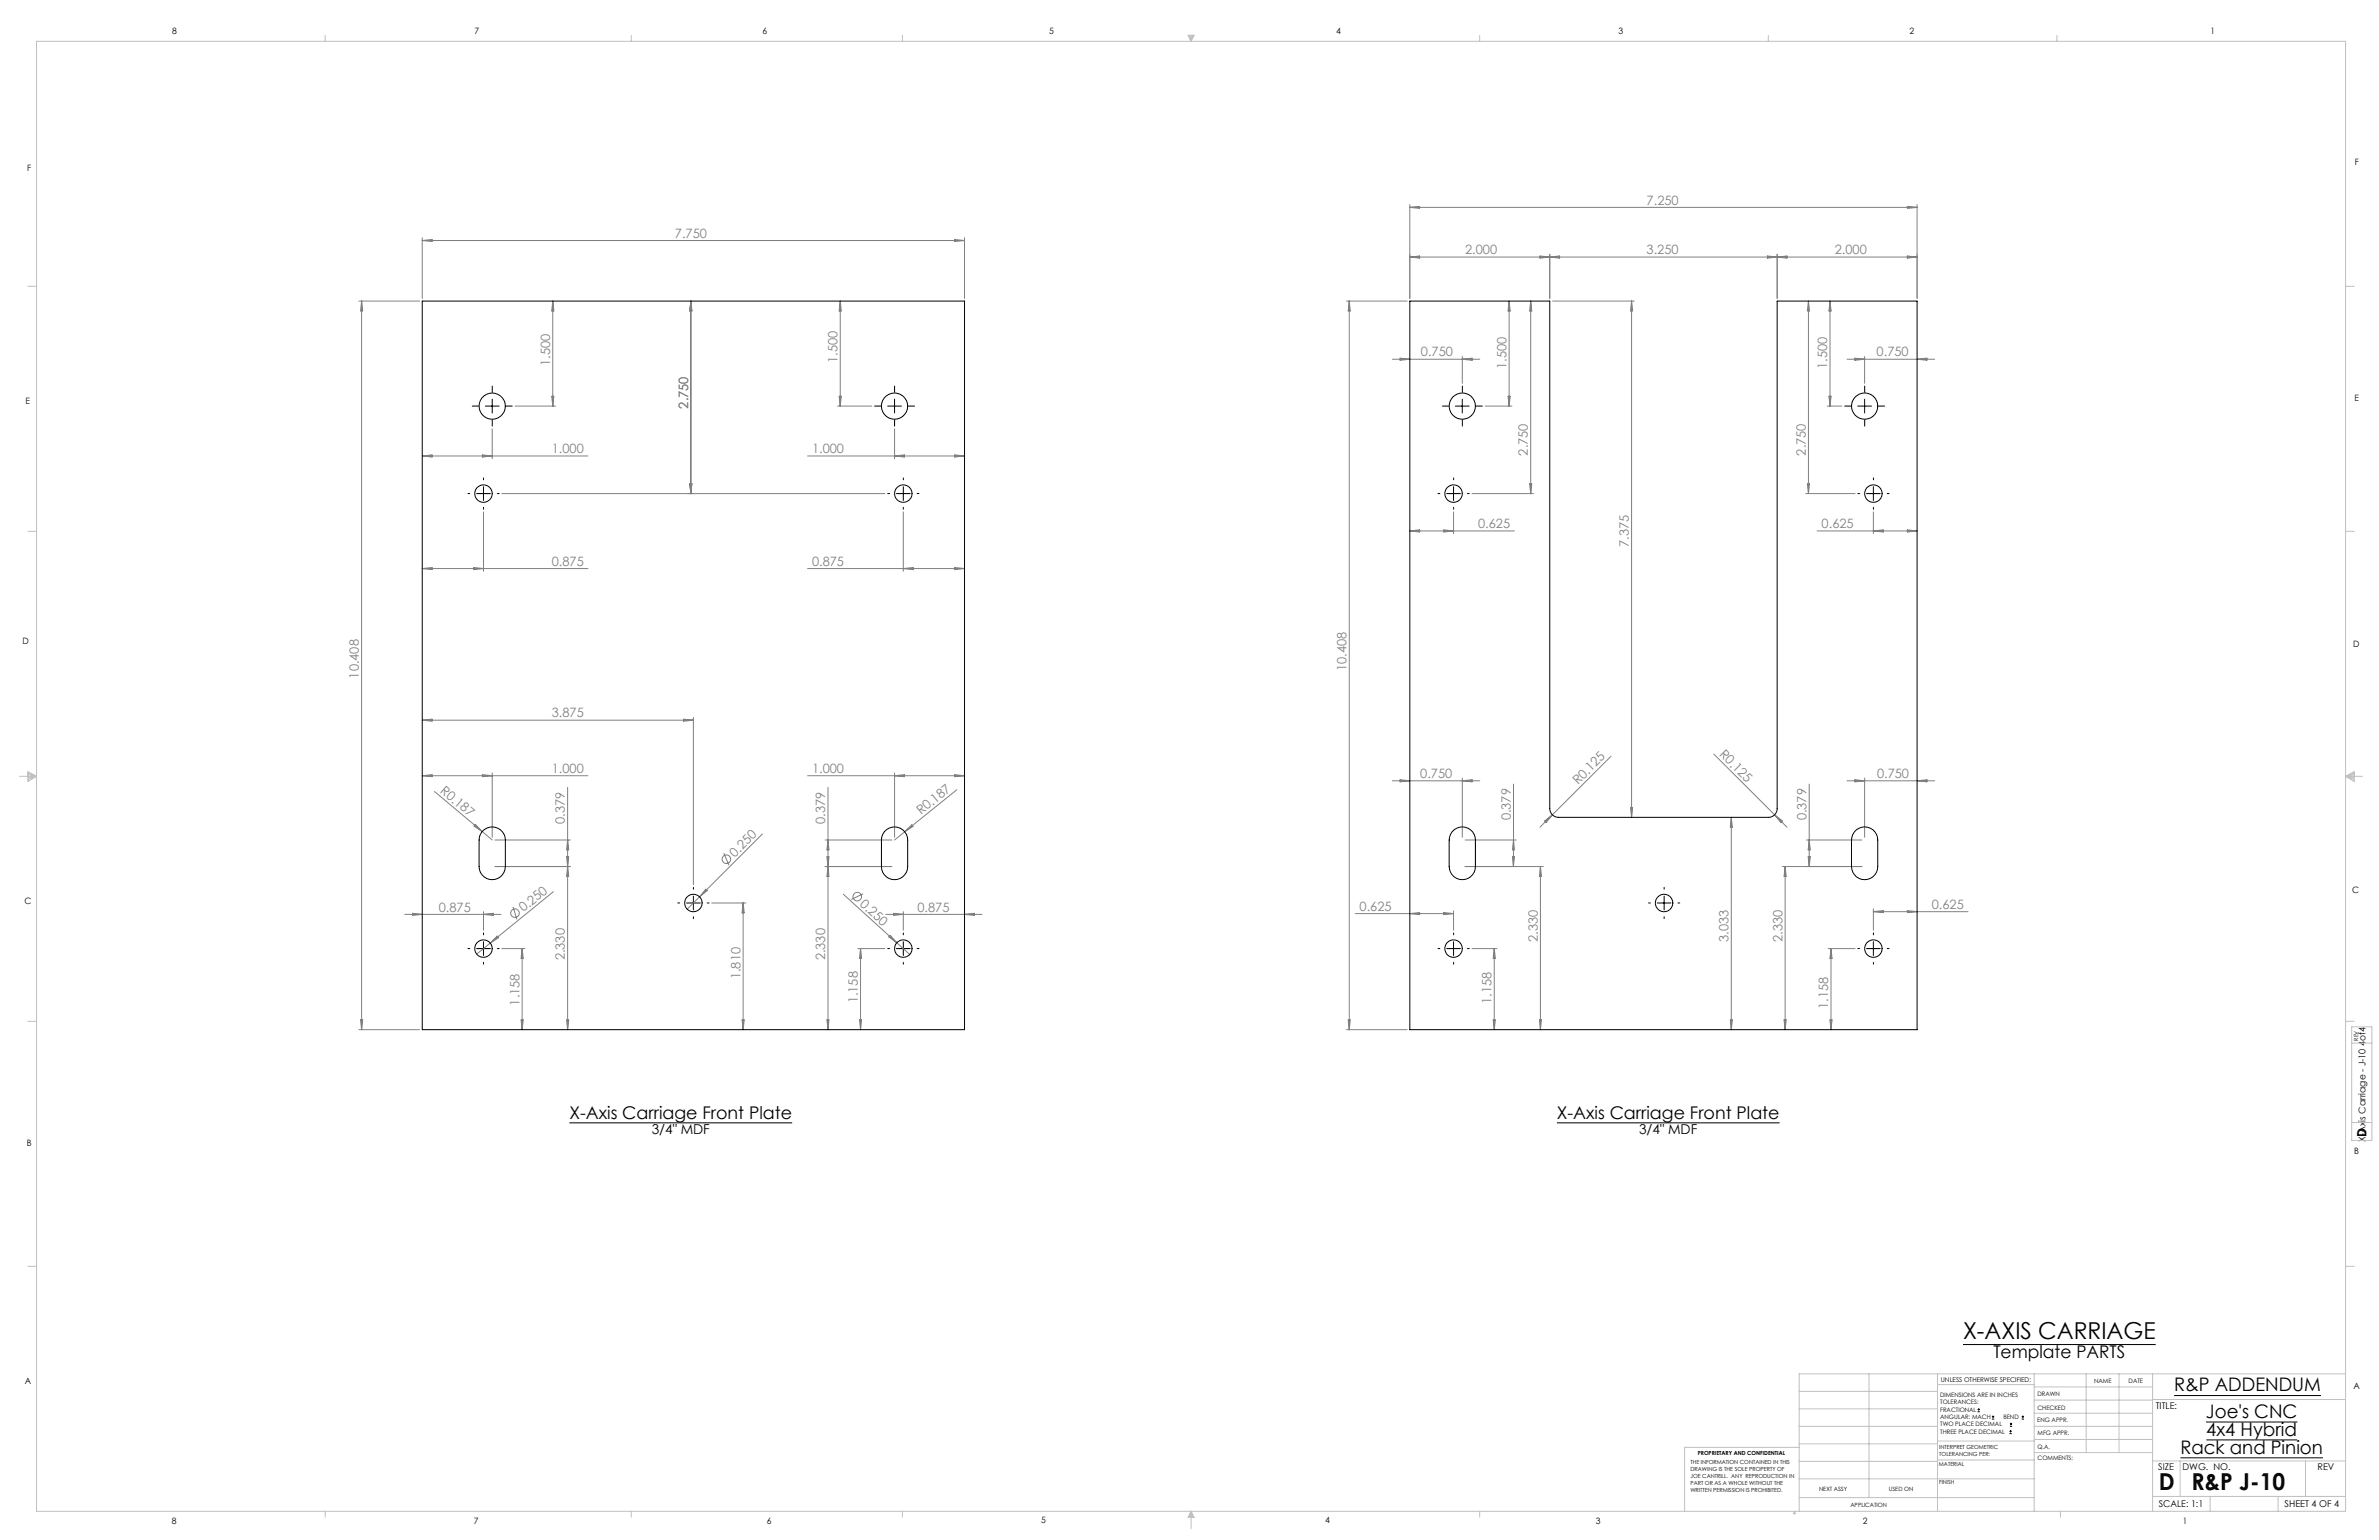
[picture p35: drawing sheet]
<svg xmlns="http://www.w3.org/2000/svg" width="864mm" height="559mm" viewBox="0 0 864 559" stroke-linecap="round" stroke-linejoin="round" font-family="sans-serif">
<defs><g id="words">
<g font-size="8.5">
<text x="712.6" y="486">X-AXIS CARRIAGE</text>
<text x="783.7" y="540.7">D</text>
<text x="795.6" y="540.7">R&amp;P J-10</text>
</g>
<g font-size="6.8">
<text x="789.2" y="504.9">R&amp;P ADDENDUM</text>
<text x="800.8" y="514.5">Joe's CNC</text>
<text x="800.9" y="521">4x4 Hybrid</text>
<text x="791.5" y="527.5">Rack and Pinion</text>
</g>
<g font-size="6.3">
<text x="206.7" y="406.1">X-Axis Carriage Front Plate</text>
<text x="565.2" y="406.1">X-Axis Carriage Front Plate</text>
<text x="723.6" y="492.9">Template PARTS</text>
</g>
<g font-size="4.9">
<text x="236.6" y="411.3">3/4&quot; MDF</text>
<text x="595" y="411.3">3/4&quot; MDF</text>
</g>
<g font-size="4.7" fill="#808080">
<text x="597.8" y="74.2">7.250</text>
<text x="245" y="86.2">7.750</text>
<text x="531.9" y="92.2">2.000</text>
<text x="597.7" y="92.2">3.250</text>
<text x="666" y="92.2">2.000</text>
<text x="304" y="131.7" transform="rotate(-90 304 131.7)">1.500</text>
<text x="515.8" y="129.3">0.750</text>
<text x="681.2" y="129.3">0.750</text>
<text x="199.7" y="132.8" transform="rotate(-90 199.7 132.8)">1.500</text>
<text x="546.8" y="133.8" transform="rotate(-90 546.8 133.8)">1.500</text>
<text x="663.3" y="133.8" transform="rotate(-90 663.3 133.8)">1.500</text>
<text x="249.8" y="148.2" transform="rotate(-90 249.8 148.2)">2.750</text>
<text x="200.3" y="164.4">1.000</text>
<text x="294.8" y="164.4">1.000</text>
<text x="554.7" y="165.3" transform="rotate(-90 554.7 165.3)">2.750</text>
<text x="655.5" y="165.3" transform="rotate(-90 655.5 165.3)">2.750</text>
<text x="536.6" y="191.6">0.625</text>
<text x="661.3" y="191.6">0.625</text>
<text x="591.3" y="198.4" transform="rotate(-90 591.3 198.4)">7.375</text>
<text x="200.3" y="205.3">0.875</text>
<text x="294.8" y="205.3">0.875</text>
<text x="488.8" y="243.5" transform="rotate(-90 488.8 243.5)">10.408</text>
<text x="130.3" y="246.2" transform="rotate(-90 130.3 246.2)">10.408</text>
<text x="200.3" y="260.3">3.875</text>
<text x="624" y="274" transform="rotate(45 624 274)">R0.125</text>
<text x="200.3" y="280.4">1.000</text>
<text x="294.8" y="280.4">1.000</text>
<text x="159.6" y="287.4" transform="rotate(40 159.6 287.4)">R0.187</text>
<text x="515.6" y="282.3">0.750</text>
<text x="572.8" y="284.9" transform="rotate(-45 572.8 284.9)">R0.125</text>
<text x="681.4" y="282.3">0.750</text>
<text x="205.1" y="298.9" transform="rotate(-90 205.1 298.9)">0.379</text>
<text x="299.6" y="298.9" transform="rotate(-90 299.6 298.9)">0.379</text>
<text x="334.3" y="295.8" transform="rotate(-39 334.3 295.8)">R0.187</text>
<text x="548.4" y="297.7" transform="rotate(-90 548.4 297.7)">0.379</text>
<text x="655.8" y="297.7" transform="rotate(-90 655.8 297.7)">0.379</text>
<text x="266.7" y="311.2" transform="rotate(-45 266.7 311.2)">0.250</text>
<text x="311.9" y="328.3" transform="rotate(42 311.9 328.3)">0.250</text>
<text x="701.3" y="329.8">0.625</text>
<text x="159.3" y="330.8">0.875</text>
<text x="190" y="331.1" transform="rotate(-39 190 331.1)">0.250</text>
<text x="333.1" y="330.8">0.875</text>
<text x="493.6" y="330.5">0.625</text>
<text x="558.2" y="341.7" transform="rotate(-90 558.2 341.7)">2.330</text>
<text x="627.5" y="341.7" transform="rotate(-90 627.5 341.7)">3.033</text>
<text x="647" y="341.7" transform="rotate(-90 647 341.7)">2.330</text>
<text x="205.1" y="348.5" transform="rotate(-90 205.1 348.5)">2.330</text>
<text x="299.6" y="348.5" transform="rotate(-90 299.6 348.5)">2.330</text>
<text x="268.8" y="355.3" transform="rotate(-90 268.8 355.3)">1.810</text>
<text x="188.6" y="364.9" transform="rotate(-90 188.6 364.9)">1.158</text>
<text x="311.4" y="364.1" transform="rotate(-90 311.4 364.1)">1.158</text>
<text x="541.4" y="364.3" transform="rotate(-90 541.4 364.3)">1.158</text>
<text x="663.7" y="366.1" transform="rotate(-90 663.7 366.1)">1.158</text>
</g>
<text font-size="4.7" x="859" y="412.4" transform="rotate(-90 859 412.4)">D</text>
<g font-size="3.4">
<text x="858.7" y="414.2" transform="rotate(-90 858.7 414.2)">X-Axis Carriage - J-10 4of4</text>
<text x="782.6" y="511.2">TITLE:</text>
<text x="783.5" y="533.3">SIZE</text>
<text x="792.3" y="533.3">DWG. NO.</text>
<text x="841.3" y="533.4">REV</text>
<text x="783.6" y="546.8">SCALE: 1:1</text>
<text x="829.3" y="546.8">SHEET 4 OF 4</text>
</g>
<g font-size="3.2">
<text x="62.5" y="12.4">8</text>
<text x="172.3" y="12.3">7</text>
<text x="276.8" y="12.4">6</text>
<text x="380.9" y="12.4">5</text>
<text x="485" y="12.3">4</text>
<text x="587.5" y="12.4">3</text>
<text x="693.2" y="12.4">2</text>
<text x="802.4" y="12.4">1</text>
<text x="854.9" y="59.8">F</text>
<text x="9.9" y="62">F</text>
<text x="9.3" y="146.5">E</text>
<text x="854.7" y="145.5">E</text>
<text x="8.2" y="233.6">D</text>
<text x="854.3" y="234.9">D</text>
<text x="8.9" y="328.1">C</text>
<text x="853.9" y="324.1">C</text>
<text x="9.7" y="415.8">B</text>
<text x="854.6" y="418.6">B</text>
<text x="9" y="502">A</text>
<text x="854.3" y="503.9">A</text>
<text x="62.3" y="552.9">8</text>
<text x="172" y="552.9">7</text>
<text x="278.3" y="552.9">6</text>
<text x="377.9" y="552.8">5</text>
<text x="481" y="552.8">4</text>
<text x="579.3" y="552.8">3</text>
<text x="676.2" y="552.9">2</text>
<text x="792.4" y="552.8">1</text>
</g>
<text font-size="2.4" x="704.5" y="501.3">UNLESS OTHERWISE SPECIFIED:</text>
<g font-size="2.2">
<text x="760.2" y="501.8">NAME</text>
<text x="772.7" y="501.8">DATE</text>
<text x="704.3" y="506.9">DIMENSIONS ARE IN INCHES</text>
<text x="704.3" y="509.6">TOLERANCES:</text>
<text x="739.6" y="506.6">DRAWN</text>
<text x="704.3" y="512.2">FRACTIONAL</text>
<text x="704.3" y="514.9">ANGULAR: MACH</text>
<text x="727.2" y="514.9">BEND</text>
<text x="739.6" y="511.5">CHECKED</text>
<text x="704.3" y="517.5">TWO PLACE DECIMAL</text>
<text x="704.3" y="520.2">THREE PLACE DECIMAL</text>
<text x="739.6" y="516.1">ENG APPR.</text>
<text x="739.7" y="520.9">MFG APPR.</text>
<text x="739.6" y="525.6">Q.A.</text>
<text x="739.7" y="529.8">COMMENTS:</text>
</g>
<g font-size="2.1">
<text x="660.3" y="540.9">NEXT ASSY</text>
<text x="685.6" y="540.9">USED ON</text>
<text x="671.7" y="546.7">APPLICATION</text>
</g>
<g font-size="2">
<text x="856" y="377.7" transform="rotate(-90 856 377.7)">REV</text>
<text x="704" y="525.8">INTERPRET GEOMETRIC</text>
<text x="613.6" y="531.3">THE INFORMATION CONTAINED IN THIS</text>
<text x="613.6" y="533.9">DRAWING IS THE SOLE PROPERTY OF</text>
<text x="616.3" y="528.1">PROPRIETARY AND CONFIDENTIAL</text>
<text x="703.9" y="531.8">MATERIAL</text>
<text x="704" y="528.3">TOLERANCING PER:</text>
<text x="613.6" y="536.4">JOE CANTRILL. ANY REPRODUCTION IN</text>
<text x="613.6" y="538.9">PART OR AS A WHOLE WITHOUT THE</text>
<text x="703.9" y="538.7">FINISH</text>
<text x="613.6" y="541.4">WRITTEN PERMISSION IS PROHIBITED.</text>
</g>
</g></defs>
<g fill="none" stroke="#808080" stroke-width=".36">
<path d="M511.8 74.3v34M511.8 75.2l3.5-.3v.7zM511.8 75.2h184.1M692.4 74.9l3.5 .3-3.5 .4zM695.9 74.3v34M153.3 86.3v22M153.3 87.3h196.8M153.3 87.3l3.5-.4v.7zM346.6 86.9l3.5 .4-3.5 .3zM350.1 86.3v22M511.8 93.3h184.1M511.8 93.3l3.5-.4v.8z"/>
<path d="M559 92.9l7.1 .8v-.8l-7.1 .8zM562.6 92.3v16M641.6 92.9l7.1 .8v-.8l-7.1 .8zM645.1 92.3v16M692.4 92.9l3.5 .4-3.5 .4zM130.3 109.3h22M131.3 109.3l.4 3.5h-.8zM131.3 109.3v264.3M200.7 109.3v38.1M200.7 109.3l.3 3.5h-.7zM250.8 109.3l.3 3.5h-.7zM250.8 109.3v69.8"/>
<path d="M305 109.3l.4 3.5h-.8zM305 109.3v38.1M488.8 109.3h22M489.8 109.3l.3 3.5h-.7zM489.8 109.3v264.3M547.8 109.3l.4 3.5h-.8zM547.8 109.3v38.1M555.7 109.3l.3 3.5h-.7zM555.7 109.3v69.8M563.6 109.3h29.7M592.3 109.3l.4 3.5h-.8zM592.3 109.3v187.3"/>
<path d="M656.5 109.3l.4 3.5h-.8zM656.5 109.3v69.8M664.3 109.3l.4 3.5h-.8zM664.3 109.3v38.1M505.4 130.4h31.8M508.2 130l3.6 .4-3.6 .3zM530.8 129.4v9.7M530.8 130.4l3.6-.4v.7zM670.5 130.4h31.8M673.3 130l3.6 .4-3.6 .3zM676.9 129.4v9.7M695.9 130.4l3.6-.4v.7z"/>
<path d="M178.7 155.6v10.8M186.9 147.4h14.7M200.3 143.8h.7l-.3 3.6zM304 147.4h12.5M304.6 143.8h.8l-.4 3.6zM324.7 155.6v10.8M539.1 147.4h9.8M547.4 143.8h.8l-.4 3.6zM663.3 147.4h5.3M663.9 143.8h.8l-.4 3.6zM153.3 165.5l3.5-.4v.7zM153.3 165.5h60.1"/>
<path d="M175.1 165.1l3.6 .4-3.6 .3zM182.2 179.1h139M250.4 175.5h.7l-.3 3.6zM293.2 165.5h56.9M324.7 165.5l3.6-.4v.7zM346.6 165.1l3.5 .4-3.5 .3zM534.4 179.1h22.2M555.3 175.5h.7l-.3 3.6zM655.5 179.1h17.9M656.1 175.5h.8l-.4 3.6zM175.5 185.8v21.5M327.9 185.8v21.5"/>
<path d="M511.8 192.7l3.5-.4v.7zM511.8 192.7h37.9M524.1 192.3l3.5 .4-3.5 .3zM527.6 185.8v7.8M659.7 192.7h36.2M680 185.8v7.8M680 192.7l3.6-.4v.7zM692.4 192.3l3.5 .4-3.5 .3zM153.3 206.3l3.5-.4v.8zM153.3 206.3h60.1M171.9 205.9l3.6 .4-3.6 .4zM293.2 206.3h56.9"/>
<path d="M327.9 206.3l3.6-.4v.8zM346.6 205.9l3.5 .4-3.5 .4zM153.3 261.3l3.5-.4v.8zM153.3 261.3h98.4M248.1 260.9l3.6 .4-3.6 .4zM251.7 260.3v60.7M584.8 274.4l-21.3 21.3M622.1 273.6l22.1 22.1M153.3 281.5l3.5-.4v.7zM153.3 281.5h60.1M157.7 287.2l17.3 14.5M172.5 299.2l2.5 2.5-2.9-1.9z"/>
<path d="M175.1 281.1l3.6 .4-3.6 .3zM178.7 280.5v23.3M206.1 285.7v87.9M293.2 281.5h56.9M300.6 285.7v87.9M324.7 280.5v23.3M324.7 281.5l3.6-.4v.7zM346.6 281.1l3.5 .4-3.5 .3zM347.3 286.6l-18.9 15.2M505.4 283.3h31.8M508.2 282.9l3.6 .4-3.6 .4zM530.8 282.3v21.5"/>
<path d="M530.8 283.3l3.6-.4v.8zM549.4 284.5v20.3M560.7 297.9l2.8-2.2-2.2 2.7zM563.5 295.7l-4.5 4.4M591.9 293h.8l-.4 3.6zM628.5 296.6v77M628.5 296.6l.4 3.5h-.8zM644.2 295.7l4.5 4.4M644.2 295.7l2.8 2.2-.5 .5zM656.8 284.5v29.9M670.5 283.3h31.8M673.3 282.9l3.6 .4-3.6 .4z"/>
<path d="M676.9 282.3v21.5M695.9 283.3l3.6-.4v.8zM175 301.7l3.7 3.1M179.7 314.4h27.4M179.7 304.8h27.3M205.7 310.9h.7l-.7 7.1h.7zM206.1 304.8l.3 3.6h-.7zM262.7 309.6l1.9 4.4M276.8 302.6l-27.4 27.3M299.5 314.4h24.2M299.5 304.8h24.2M300.2 310.9h.7l-.3 3.5z"/>
<path d="M300.6 314.4l.3 3.6h-.7zM300.6 304.8l.3 3.6h-.7zM328.4 301.8l-3.7 3M328.4 301.8l2.6-2.5 .4 .6zM531.8 304.8h18.6M549 310.9h.8l-.4 3.5zM549.4 304.8l.4 3.6h-.8zM549.4 304.8v9.6M559.2 314.4l.4 3.6h-.8zM559.2 314.4v59.2M560.2 314.4h-28.4M647 314.4h28.9"/>
<path d="M648 314.4l.4 3.6h-.8zM648 314.4v59.2M655.8 304.8h20.1M656.4 310.9h.8l-.4 3.5zM656.8 304.8l.4 3.6h-.8zM146.9 331.8h35M149.7 331.4l3.6 .4-3.6 .4zM175.5 330.8v6.7M175.5 331.8l3.6-.4v.8zM180.5 339.7l.5 .6-3 1.9zM186.2 329.1l1.4 4.5M200.9 323.6l-27.9 22.6"/>
<path d="M256.2 322.7l.5 .5-2.7 2.2zM258.4 327.7h12.4M269.8 327.7v45.9M269.8 327.7l.4 3.5h-.8zM306.2 324.5l24.1 21.9M313.3 324.3l-4.3 2.1M321.6 331.8h34.9M323.2 339.4l2.3 2.7-2.8-2.1zM324.3 331.4l3.6 .4-3.6 .4zM327.9 330.8v6.7M350.1 331.8l3.6-.4v.8zM491.9 331.5h35.7"/>
<path d="M511.8 331.5l3.5-.4v.8zM524.1 331.1l3.5 .4-3.5 .4zM527.6 330.5v7M680 329.8v7.7M680 330.8h34.4M680 330.8l3.6-.4v.8zM692.4 330.4l3.5 .4-3.5 .4zM182.2 344.2h8.4M189.5 344.2v29.4M189.5 344.2l.4 3.6h-.7zM311.4 344.2h9.8M312.4 344.2l.4 3.6h-.8z"/>
<path d="M312.4 344.2v29.4M534.4 344.2h9M542.4 344.2l.4 3.6h-.8zM542.4 344.2v29.4M663.6 344.2h9.8M664.7 344.2l.4 3.6h-.8zM664.7 344.2v29.4M130.3 373.6h22M130.9 370.1h.8l-.4 3.5zM189.2 370.1h.7l-.4 3.5zM205.7 370.1h.7l-.3 3.5zM269.4 370.1h.8l-.4 3.5z"/>
<path d="M300.2 370.1h.7l-.3 3.5zM312 370.1h.8l-.4 3.5zM488.8 373.6h22M489.4 370.1h.7l-.3 3.5zM542 370.1h.8l-.4 3.5zM558.8 370.1h.8l-.4 3.5zM628.1 370.1h.8l-.4 3.5zM647.6 370.1h.8l-.4 3.5zM664.3 370.1h.8l-.4 3.5z"/>
<circle cx="263.7" cy="311.8" r="1.56"/>
<circle cx="186.9" cy="331.3" r="1.54"/>
<circle cx="311.2" cy="325.4" r="1.56"/>
</g>
<g fill="none" stroke="#000" stroke-width=".36">
<path d="M153.3 109.3h196.8v264.3h-196.8zM511.8 109.3h50.8v184.1a3.2 3.2 0 0 0 3.1 3.2h76.2a3.1 3.1 0 0 0 3.2-3.2v-184.1h50.8v264.3h-184.1zM176.2 147.4h5M178.7 144.9v5M322.2 147.4h5M324.7 144.9v5M528.3 147.4h5M530.8 144.9v5M674.4 147.4h5M676.9 144.9v5M173 179.1h5M175.5 176.6v5"/>
<path d="M325.4 179.1h5M327.9 176.6v5M525.1 179.1h5.1M527.6 176.6v5M677.5 179.1h5.1M680 176.6v5M174.9 301.8a4.8 4.8 0 0 1 5.3-1.5 4.8 4.8 0 0 1 3.2 4.5v9.6a4.8 4.8 0 0 1-4.7 4.8 4.8 4.8 0 0 1-4.8-4.8v-9.6l.1-1.1zM321 301.8a4.8 4.8 0 0 1 5.3-1.5 4.8 4.8 0 0 1 3.2 4.5v9.6a4.8 4.8 0 0 1-4.8 4.8 4.8 4.8 0 0 1-4.7-4.8v-9.6l.1-1.1zM527.9 301.1a4.8 4.8 0 0 1 5-.6 4.8 4.8 0 0 1 2.7 4.3v9.6a4.8 4.8 0 0 1-4.8 4.8 4.8 4.8 0 0 1-4.7-4.8v-9.6a4.9 4.9 0 0 1 1.8-3.7zM673.2 301.8a4.8 4.8 0 0 1 5.3-1.5 4.8 4.8 0 0 1 3.1 4.5v9.6a4.8 4.8 0 0 1-4.7 4.8 4.8 4.8 0 0 1-4.8-4.8v-9.6l.2-1.1zM249.2 327.7h5M251.7 325.2v5"/>
<path d="M601.6 327.7h5M604.1 325.2v5M173 344.2h5M175.5 341.7v5M325.4 344.2h5M327.9 341.7v5M525.1 344.2h5.1M527.6 341.7v5M677.5 344.2h5.1M680 341.7v5M206.7 407.4h80.9M565.2 407.4h80.8"/>
<path d="M712.6 487.9h70M717.9 512.3h.8M717.9 511.4h.8M718.3 511v.8M723.1 514.9h.8M723.1 514.1h.8M723.5 513.6v.9M729.4 519.4h.9M729.6 517.6h.8M729.6 516.7h.8M729.9 518.9v.9M730 516.3v.8"/>
<path d="M733.9 514.9h.8M733.9 514.1h.8M734.3 513.6v.9M789.2 506.4h53.3M800.8 516h33.2M729.4 520.2h.9M791.5 529h51.8M800.9 522.5h33"/>
<circle cx="178.7" cy="147.4" r="4.8"/>
<circle cx="324.7" cy="147.4" r="4.8"/>
<circle cx="530.8" cy="147.4" r="4.8"/>
<circle cx="676.9" cy="147.4" r="4.8"/>
<circle cx="175.5" cy="179.1" r="3.2"/>
<circle cx="327.9" cy="179.1" r="3.2"/>
<circle cx="527.6" cy="179.1" r="3.2"/>
<circle cx="680" cy="179.1" r="3.2"/>
<circle cx="251.7" cy="327.7" r="3.2"/>
<circle cx="604.1" cy="327.7" r="3.2"/>
<circle cx="175.5" cy="344.2" r="3.2"/>
<circle cx="327.9" cy="344.2" r="3.2"/>
<circle cx="527.6" cy="344.2" r="3.2"/>
<circle cx="680" cy="344.2" r="3.2"/>
</g>
<g fill="none" stroke="#000" stroke-width=".36" stroke-dasharray="15.2 1.3 1.3 1.3">
<path d="M173.7 147.3h-2.3M178.7 142.3v-2.2M178.7 152.3v2.3M183.7 147.3h2.3M319.7 147.3h-2.2M324.7 142.3v-2.2M324.7 152.3v2.3M329.7 147.3h2.3M525.9 147.3h-2.3M530.9 142.3v-2.2M530.9 152.3v2.3M535.9 147.3h2.2"/>
<path d="M671.9 147.3h-2.3M676.9 142.3v-2.2M676.9 152.3v2.3M681.9 147.3h2.3M170.5 179.1h-.7M175.5 174.1v-.7M180.5 179.1h.7M322.9 179.1h-.7M327.9 174.1v-.7M332.9 179.1h.7M522.7 179.1h-.7M527.7 174.1v-.7"/>
<path d="M532.7 179.1h.7M675.1 179.1h-.7M680.1 174.1v-.7M685.1 179.1h.7M175.5 184.1v.7M327.9 184.1v.7M527.7 184.1v.7M680.1 184.1v.7M175.5 339.2v-.7M246.7 327.6h-.7M251.7 322.6v-.6M251.7 332.6v.7"/>
<path d="M256.7 327.6h.7M327.9 339.2v-.7M527.7 339.2v-.7M599.1 327.6h-.7M604.1 322.6v-.6M604.1 332.6v.7M609.1 327.6h.7M680.1 339.2v-.7M170.5 344.2h-.7M175.5 349.2v.7M180.5 344.2h.7M322.9 344.2h-.7"/>
<path d="M327.9 349.2v.7M332.9 344.2h.7M522.7 344.2h-.7M527.7 349.2v.7M532.7 344.2h.7M675.1 344.2h-.7M680.1 349.2v.7M685.1 344.2h.7"/>
</g>
<g fill="none" stroke="#c0c0c0" stroke-width=".36">
<path d="M13.3 15h838.2v533.4h-838.2zM118 12.8v2.2M229.2 12.8v2.2M327.6 12.8v2.2M431.3 12.8h2.2l-1.1 2.2zM431.5 12.8l.9 2.2M432 12.8l.4 2.2M432.7 12.8l-.3 2.2M433 12.8l-.6 2.2M537.1 12.8v2.2M641.9 12.8v2.2M746.7 12.8v2.2"/>
<path d="M10.1 103.9h3.2M851.5 103.9h3.1M10.1 192.8h3.2M851.5 192.8h3.1M7.1 281.7h6.2M10.1 280l3.2 1.7-3.2 1.9zM10.1 280.5l3.2 1.2M10.1 281.1l3.2 .6M13.3 281.7l-3.2 1.2M13.3 281.7l-3.2 .5M851.5 281.7h6.1M851.5 281.7l3.1 .5"/>
<path d="M851.5 281.7l3.1 1.2M851.5 281.7l3.1-1.7v3.6zM854.6 281.1l-3.1 .6M854.6 280.5l-3.1 1.2M10.1 370.6h3.2M851.5 370.6h3.1M853.7 372.6h7.3v41.2h-7.3zM853.7 378.5h7.3M853.7 407.3h7.3M10.1 459.5h3.2M851.5 459.5h3.1M678.5 498.5v44.9"/>
<path d="M703.3 498.5v49.9M738.4 498.5v49.9M757.3 498.5v28.6M769.2 498.5v28.6M781.4 498.5v49.9M851.5 498.5h-198.4v49.9M653.1 517.6h50.2M653.1 511.2h50.2M653.1 504.9h50.2M703.3 502.4h35.1M738.4 512.8h43M738.4 508h43"/>
<path d="M738.4 503.3h43M738.4 517.6h43M781.4 507.8h70.1M653.1 536.6h85.3M653.1 530.3h50.2M653.1 523.9h50.2M653.1 525.2h-41.6v23.2M703.3 529.8h35.1M703.3 522.9h35.1M738.4 527.1h43M738.4 522.3h43M781.4 530.1h70.1"/>
<path d="M791.4 530.1v12.9M836.9 530.1v12.9M118 548.4v2.1M229.2 548.4v2.1M327.6 548.4v2.1M432.4 548.4v6.3M432.4 548.4l1.1 2.2h-2.2zM432.4 548.4l.6 2.2M432.4 548.4l-.9 2.2M432.4 548.4l-.4 2.2M432.4 548.4l.3 2.2M537.1 548.4v2.1"/>
<path d="M651.4 548.4l.4 .9h-.7zM653.1 543.4h85.3M748 548.4v2.1M781.4 543h70.1M802.3 543v5.4M827 543v5.4"/>
</g>
<use href="#words"/>
</svg>
